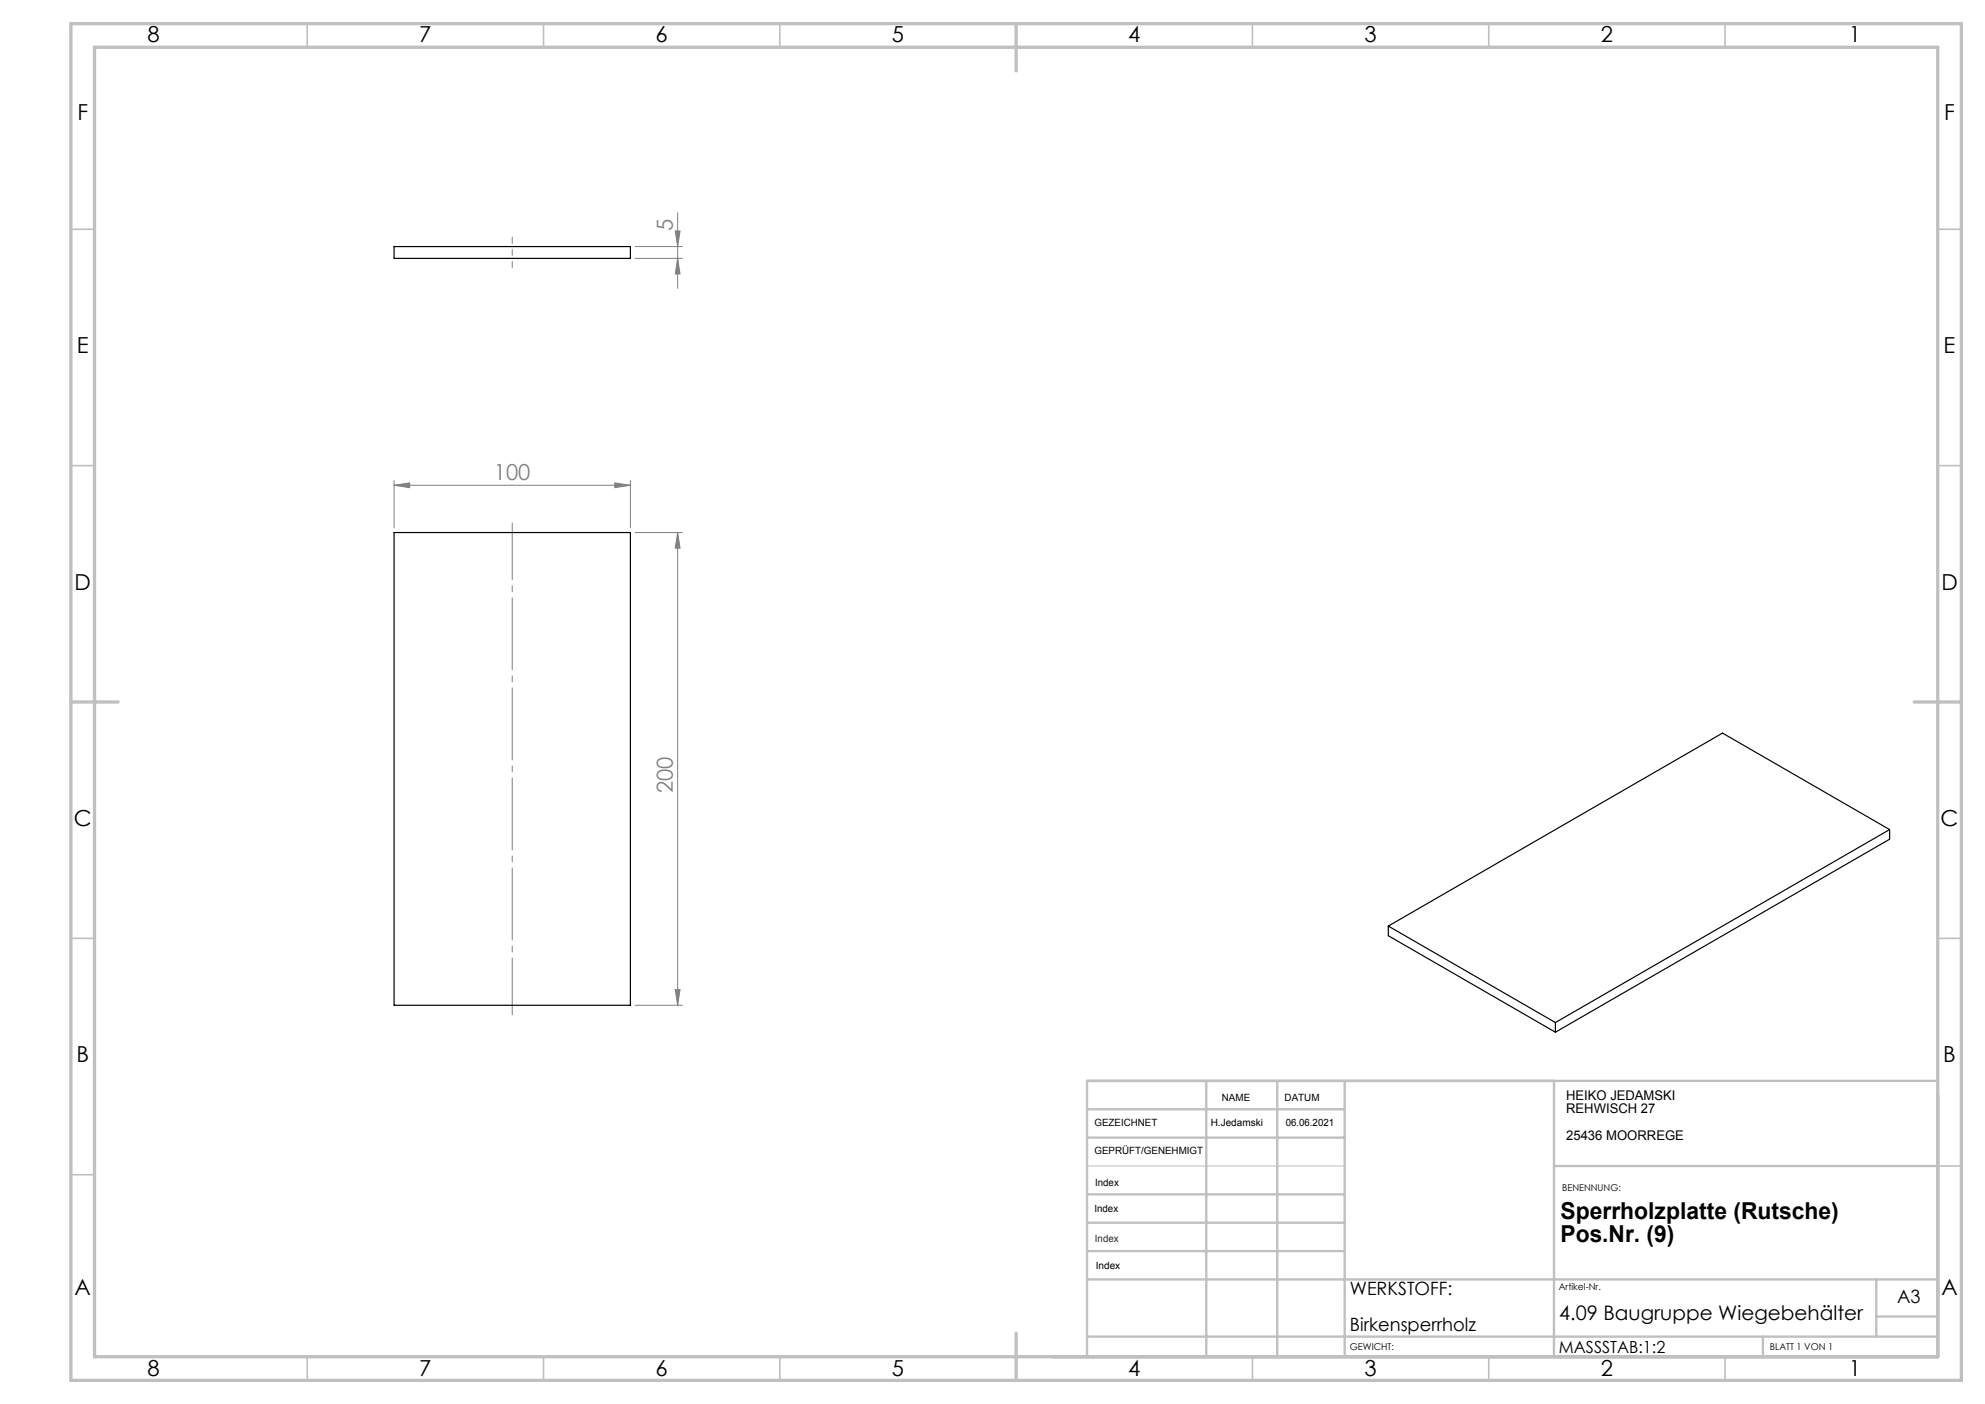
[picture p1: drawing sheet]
<svg xmlns="http://www.w3.org/2000/svg" width="420mm" height="297mm" viewBox="0 0 420 297" stroke-linecap="round" stroke-linejoin="round" font-family="sans-serif">
<defs><g id="words">
<g font-size="4.9">
<text x="330.2" y="257.9">Sperrholzplatte (Rutsche)</text>
<text x="330.2" y="262.8">Pos.Nr. (9)</text>
</g>
<g font-size="4.7">
<text x="31.2" y="9">8</text>
<text x="88.7" y="9">7</text>
<text x="138.7" y="9">6</text>
<text x="188.7" y="9">5</text>
<text x="238.7" y="9">4</text>
<text x="288.7" y="9">3</text>
<text x="338.7" y="9">2</text>
<text x="391.2" y="9">1</text>
<text x="16.4" y="25.5">F</text>
<text x="411.4" y="25.5">F</text>
<text x="16.3" y="74.7">E</text>
<text x="411.2" y="74.7">E</text>
<text x="15.8" y="124.8">D</text>
<text x="410.8" y="124.8">D</text>
<text x="15.6" y="174.8">C</text>
<text x="410.6" y="174.8">C</text>
<text x="16.2" y="224.7">B</text>
<text x="411.2" y="224.7">B</text>
<text x="15.8" y="274">A</text>
<text x="410.8" y="274">A</text>
<text x="31.2" y="291">8</text>
<text x="88.7" y="291">7</text>
<text x="138.7" y="291">6</text>
<text x="188.7" y="291">5</text>
<text x="238.7" y="291">4</text>
<text x="288.7" y="291">3</text>
<text x="338.7" y="291">2</text>
<text x="391.2" y="291">1</text>
</g>
<g font-size="4.7" fill="#808080">
<text x="142.4" y="48.9" transform="rotate(-90 142.4 48.9)">5</text>
<text x="104.5" y="101.6">100</text>
<text x="142.4" y="167.8" transform="rotate(-90 142.4 167.8)">200</text>
</g>
<text font-size="4.2" x="329.9" y="279.2">4.09 Baugruppe Wiegebehälter</text>
<g font-size="3.9">
<text x="285.6" y="273.9">WERKSTOFF:</text>
<text x="401.4" y="275.6">A3</text>
<text x="285.6" y="281.6">Birkensperrholz</text>
</g>
<text font-size="3.5" x="329.9" y="286.3">MASSSTAB:1:2</text>
<g font-size="2.8">
<text x="331.4" y="232.7">HEIKO JEDAMSKI</text>
<text x="331.4" y="235.5">REHWISCH 27</text>
<text x="331.4" y="241.1">25436 MOORREGE</text>
</g>
<g font-size="2.1">
<text x="258.5" y="232.8">NAME</text>
<text x="271.8" y="232.9">DATUM</text>
<text x="231.6" y="238.2">GEZEICHNET</text>
<text x="256.2" y="238.2">H.Jedamski</text>
<text x="272" y="238.2">06.06.2021</text>
<text x="231.6" y="244.2">GEPRÜFT/GENEHMIGT</text>
<text x="231.7" y="250.8">Index</text>
<text x="231.6" y="256.4">Index</text>
<text x="231.9" y="268.5">Index</text>
</g>
<text font-size="2.1" fill="#400040" x="231.7" y="262.7">Index</text>
<g font-size="2">
<text x="330.5" y="251.9">BENENNUNG:</text>
<text x="329.8" y="272.9">Artikel-Nr.</text>
<text x="285.6" y="285.5">GEWICHT:</text>
<text x="374.5" y="285.6">BLATT 1 VON 1</text>
</g>
</g></defs>
<g fill="none" stroke="#808080" stroke-width=".21">
<path d="M134.4 52.2h10M134.4 54.7h10M142.9 48.9h1l-.5 3.3zM143.4 54.7l.5 3.3h-1zM143.4 45v16M83.4 102.7l3.3-.6v1.1zM83.4 101.7v10M83.4 102.7h50M130.1 102.1l3.3 .6-3.3 .5zM133.4 101.7v10M134.4 112.7h10M143.4 112.7l.5 3.3h-1z"/>
<path d="M143.4 112.7v100M134.4 212.7h10M142.9 209.4h1l-.5 3.3z"/>
</g>
<path d="M108.4 214.7v-104" fill="none" stroke="#808080" stroke-width=".21" stroke-dasharray="15.2 1.3 1.3 1.3" stroke-dashoffset="3.2"/>
<path d="M108.4 50.2v6.5" fill="none" stroke="#808080" stroke-width=".21" stroke-dasharray="15.2 1.3 1.3 1.3" stroke-dashoffset="13.9"/>
<path d="M230 246.7h54.5" fill="none" stroke="#c0c0c0" stroke-width=".21"/>
<g fill="none" stroke="#c0c0c0" stroke-width=".35">
<path d="M65 5v5M115 5v5M165 5v5M265 5v5M315 5v5M365 5v5M15 48.5h5M410 48.5h5M15 98.5h5M410 98.5h5M15 198.5h5M410 198.5h5"/>
<path d="M15 248.5h5M410 246.7h5M65 287v5M115 287v5M165 287v5M265 287v5M315 287v5M365 287v5"/>
</g>
<g fill="none" stroke="#c0c0c0" stroke-width=".5">
<path d="M230 234.7h54.5M255.2 228.7v58.3M270.2 228.7v58.3M284.5 228.7v58.3M328.8 228.7v58.3M410 228.6l-180 .1v58.3M230 252.7h54.5M230 240.7h54.5M230 258.7h54.5M328.8 246.7h81.2M230 264.7h54.5M230 270.7h180"/>
<path d="M397 270.7v12.1M397 278.5h13M230 282.8h180M373 282.8v4.2"/>
</g>
<path d="M15 5h400v287h-400zM20 10h390v277h-390zM215 5v10M15 148.5h10M405 148.5h10M215 282v10" fill="none" stroke="#c0c0c0" stroke-width=".7"/>
<g fill="#808080">
<path d="M130.1 102.1l3.3 .6-3.3 .5zM83.4 102.7l3.3-.6v1.1z"/>
<path d="M142.9 209.4h1l-.5 3.3zM143.4 112.7l.5 3.3h-1z"/>
<path d="M142.9 48.9h1l-.5 3.3zM143.4 54.7l.5 3.3h-1z"/>
</g>
<path d="M83.4 52.2h50v2.5h-50zM83.4 112.7h50v100h-50zM399.8 175.5l-35.3-20.4-70.8 40.8M399.8 175.5l-70.7 40.8M399.8 175.5v2l-70.7 40.9M293.7 195.9v2l35.4 20.5M293.7 195.9l35.4 20.4M329.1 216.3v2.1" fill="none" stroke="#000" stroke-width=".25"/>
<use href="#words"/>
</svg>
